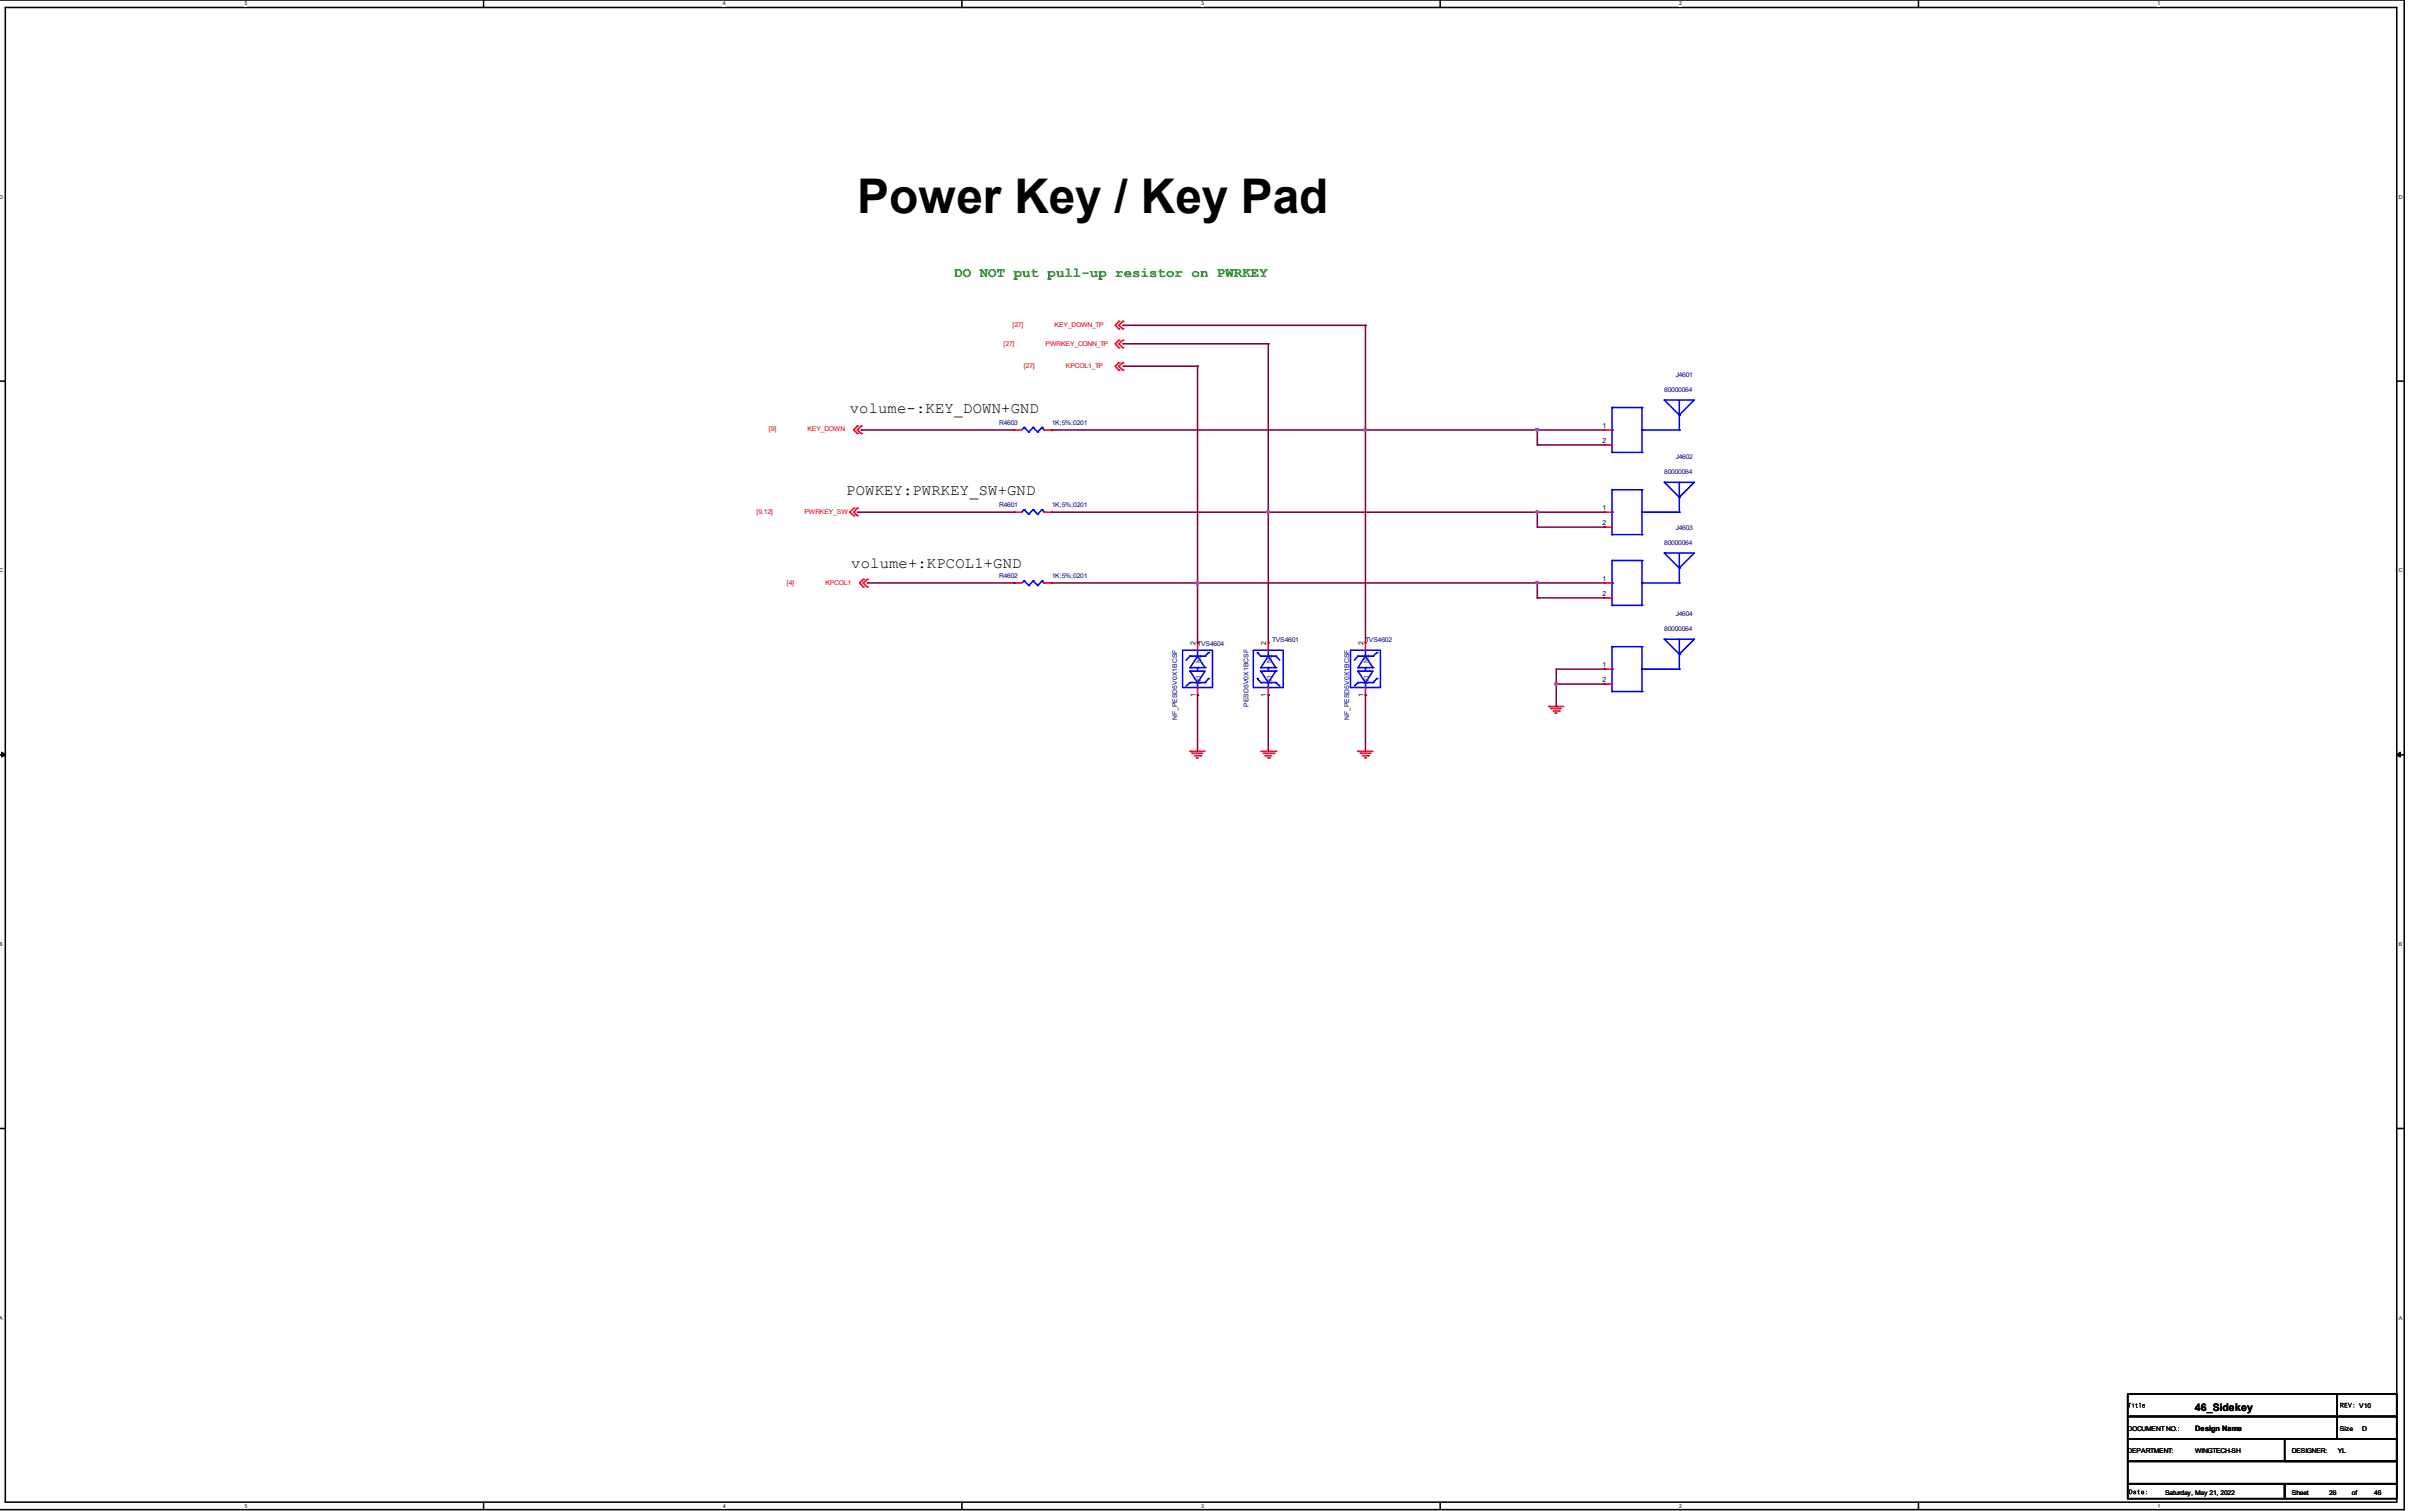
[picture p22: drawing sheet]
<svg xmlns="http://www.w3.org/2000/svg" width="205mm" height="128mm" viewBox="0 0 205 128" stroke-linecap="round" stroke-linejoin="round" font-family="sans-serif">
<defs><g id="words">
<text font-size="4.1" x="72.8" y="18.1">Power Key / Key Pad</text>
<g font-size="1.3">
<text x="72.2" y="35.1">volume-:KEY_DOWN+GND</text>
<text x="71.9" y="42">POWKEY:PWRKEY_SW+GND</text>
<text x="72.3" y="48.3">volume+:KPCOL1+GND</text>
</g>
<text font-size="1.2" fill="#008000" x="81.1" y="23.5">DO NOT put pull-up resistor on PWRKEY</text>
<text font-size=".9" x="186.5" y="119.9">46_Sidekey</text>
<g font-size=".6" fill="#f00">
<text x="85.3" y="29.4">[27]</text>
<text x="86" y="27.8">[27]</text>
<text x="88.8" y="29.4">PWRKEY_CONN_TP</text>
<text x="89.6" y="27.8">KEY_DOWN_TP</text>
<text x="87" y="31.3">[27]</text>
<text x="90.6" y="31.3">KPCOL1_TP</text>
<text x="65.3" y="36.6">[9]</text>
<text x="68.6" y="36.6">KEY_DOWN</text>
<text x="64.3" y="43.7">[9,12]</text>
<text x="68.4" y="43.7">PWRKEY_SW</text>
<text x="66.9" y="49.7">[4]</text>
<text x="70.1" y="49.7">KPCOL1</text>
</g>
<g font-size=".6" fill="#000080">
<text x="141.4" y="33.3">80000064</text>
<text x="142.4" y="32">J4601</text>
<text x="84.9" y="36.1">R4603</text>
<text x="89.4" y="36.1">1K;5%;0201</text>
<text x="141.4" y="40.3">80000064</text>
<text x="142.4" y="39">J4602</text>
<text x="84.9" y="43.1">R4601</text>
<text x="89.4" y="43.1">1K;5%;0201</text>
<text x="141.4" y="46.3">80000064</text>
<text x="142.4" y="45">J4603</text>
<text x="84.9" y="49.2">R4602</text>
<text x="89.4" y="49.2">1K;5%;0201</text>
<text x="141.4" y="53.6">80000064</text>
<text x="142.4" y="52.3">J4604</text>
<text x="101.8" y="54.9">TVS4604</text>
<text x="108.1" y="54.5">TVS4601</text>
<text x="116" y="54.5">TVS4602</text>
<text x="100" y="61.2" transform="rotate(-90 100 61.2)">NF_PESD5V0X1BCSF</text>
<text x="106.1" y="60.1" transform="rotate(-90 106.1 60.1)">PESD5V0X1BCSF</text>
<text x="114.6" y="61.2" transform="rotate(-90 114.6 61.2)">NF_PESD5V0X1BCSF</text>
</g>
<g font-size=".6">
<text x="136.2" y="36.4">1</text>
<text x="136.2" y="37.6">2</text>
<text x="136.2" y="43.3">1</text>
<text x="136.2" y="44.6">2</text>
<text x="136.2" y="49.4">1</text>
<text x="136.2" y="50.6">2</text>
<text x="101.6" y="59.2" transform="rotate(-90 101.6 59.2)">1</text>
<text x="101.6" y="54.8" transform="rotate(-90 101.6 54.8)">2</text>
<text x="107.6" y="59.2" transform="rotate(-90 107.6 59.2)">1</text>
<text x="107.6" y="54.8" transform="rotate(-90 107.6 54.8)">2</text>
<text x="115.9" y="59.2" transform="rotate(-90 115.9 59.2)">1</text>
<text x="115.9" y="54.8" transform="rotate(-90 115.9 54.8)">2</text>
<text x="136.2" y="56.7">1</text>
<text x="136.2" y="58">2</text>
<text x="200.5" y="119.6">V10</text>
<text x="180.8" y="121.5">DOCUMENT NO.:</text>
<text x="180.8" y="123.5">DEPARTMENT:</text>
<text x="186.5" y="121.6">Design Name</text>
<text x="186.5" y="123.4">WINGTECH-SH</text>
<text x="194.7" y="123.5">DESIGNER:</text>
<text x="198.6" y="123.4">YL</text>
<text x="198.8" y="121.5">Size</text>
<text x="200.7" y="121.5">D</text>
<text x="184" y="127">Saturday, May 21, 2022</text>
<text x="194.7" y="127.1">Sheet</text>
<text x="197.9" y="127.1">26</text>
<text x="199.8" y="127">of</text>
<text x="201.7" y="127.1">46</text>
</g>
<g font-size=".6" fill="#004080">
<text x="102.1" y="58.1" transform="rotate(-90 102.1 58.1)">N1</text>
<text x="102.1" y="56.3" transform="rotate(-90 102.1 56.3)">N2</text>
<text x="108.1" y="58.1" transform="rotate(-90 108.1 58.1)">N1</text>
<text x="108.1" y="56.3" transform="rotate(-90 108.1 56.3)">N2</text>
<text x="116.3" y="58.1" transform="rotate(-90 116.3 58.1)">N1</text>
<text x="116.3" y="56.3" transform="rotate(-90 116.3 56.3)">N2</text>
</g>
<g font-size=".5">
<text x="20.8" y=".5">5</text>
<text x="61.4" y=".5">4</text>
<text x="102.1" y=".5">3</text>
<text x="142.7" y=".5">2</text>
<text x="183.3" y=".5">1</text>
<text x="0" y="16.9">D</text>
<text x="203.8" y="16.9">D</text>
<text x="0" y="48.6">C</text>
<text x="203.8" y="48.6">C</text>
<text x="0" y="80.4">B</text>
<text x="203.8" y="80.4">B</text>
<text x="0" y="112.1">A</text>
<text x="203.8" y="112.1">A</text>
<text x="20.8" y="128.1">5</text>
<text x="61.4" y="128.1">4</text>
<text x="102.1" y="128.1">3</text>
<text x="142.7" y="128.1">2</text>
<text x="183.3" y="128.1">1</text>
</g>
</g></defs>
<path d="M0 0h204.3v128.3h-204.4M.5 .6h203.2v127h-203.2z" fill="none" stroke="#000" stroke-width=".13"/>
<g fill="#fff">
<path d="M20.8 .1h.2v.5h-.2z"/>
<path d="M20.8 127.7h.2v.5h-.2z"/>
</g>
<path d="M41.1 0v.6M41.1 127.6v.7" fill="none" stroke="#000" stroke-width=".13"/>
<g fill="#fff">
<path d="M61.4 .1h.2v.5h-.2z"/>
<path d="M61.4 127.7h.2v.5h-.2z"/>
</g>
<path d="M81.7 0v.6M81.7 127.6v.7" fill="none" stroke="#000" stroke-width=".13"/>
<g fill="#fff">
<path d="M102.1 .1h.2v.5h-.2z"/>
<path d="M102.1 127.7h.2v.5h-.2z"/>
</g>
<path d="M122.4 0v.6M122.4 127.6v.7" fill="none" stroke="#000" stroke-width=".13"/>
<g fill="#fff">
<path d="M142.7 .1h.2v.5h-.2z"/>
<path d="M142.7 127.7h.2v.5h-.2z"/>
</g>
<path d="M163 0v.6M163 127.6v.7" fill="none" stroke="#000" stroke-width=".13"/>
<g fill="#fff">
<path d="M183.3 .1h.2v.5h-.2z"/>
<path d="M183.3 127.7h.2v.5h-.2z"/>
<path d="M0 16.5h.3v.5h-.3z"/>
<path d="M203.8 16.5h.3v.5h-.3z"/>
<path d="M0 48.3h.3v.5h-.3z"/>
<path d="M203.8 48.3h.3v.5h-.3z"/>
</g>
<path d="M0 32.4h.5M203.7 32.4h.6" fill="none" stroke="#000" stroke-width=".13"/>
<g fill="#fff">
<path d="M0 80h.2v.5h-.2z"/>
<path d="M203.8 80h.3v.5h-.3z"/>
</g>
<path d="M0 64.1h.5M203.7 64.1h.6" fill="none" stroke="#000" stroke-width=".13"/>
<path d="M.2 63.9l.3 .2-.3 .2zM203.7 64.1l.2-.2v.4z" fill="#000" stroke="#000" stroke-width=".13"/>
<g fill="#fff">
<path d="M0 111.8h.3v.5h-.3z"/>
<path d="M203.8 111.8h.3v.5h-.3z"/>
</g>
<path d="M0 95.9h.5M203.7 95.9h.6M180.8 118.4h17.8v2h-17.8zM198.6 118.4h5.1v2h-5.1zM180.8 126.1h13.3v1.2h-13.3zM180.8 124.2h22.9v1.9h-22.9zM180.8 122.3h22.9v1.9h-22.9zM180.8 120.4h17.8v1.9h-17.8zM194.1 126.1h9.6v1.2h-9.6zM194.1 122.3h9.6v1.9h-9.6zM198.6 120.4h5.1v1.9h-5.1z" fill="none" stroke="#000" stroke-width=".13"/>
<g fill="none" stroke="#f00" stroke-width=".13">
<path d="M72.8 36.8h.1M72.8 36.2h.1M72.8 36.2l-.3 .3 .3 .3M73.2 36.2l-.4 .3 .4 .3M73.2 36.8h.1M73.2 36.2h.1M86.2 36.5h.1M86.2 36.5h.6M88.7 36.5h.7M89.4 36.5h.1M95.1 31.5h.1M95.1 30.8h.1"/>
<path d="M95.1 27.9h.1M95.1 27.3h.1M95.1 29.5h.1M95.1 28.9h.1M95.1 30.8l-.3 .3 .3 .4M95.1 27.3l-.3 .3 .3 .3M95.1 28.9l-.3 .3 .3 .3M95.4 31.5h.1M95.4 30.8h.1M95.4 27.9h.1M95.4 27.3h.1M95.4 29.5h.1"/>
<path d="M95.4 28.9h.1M95.4 30.8l-.3 .3 .3 .4M95.4 27.3l-.3 .3 .3 .3M95.4 28.9l-.3 .3 .3 .3M136.3 36.5h.7M136.3 37.8h.7M136.3 36.5h.1M136.3 37.8h.1M72.5 43.2l-.3 .3 .3 .3M72.5 43.8h.1M72.5 43.2h.1M72.8 43.8h.1"/>
<path d="M72.8 43.2h.1M72.8 43.2l-.3 .3 .3 .3M73.3 49.2h.1M73.3 49.9h.1M73.3 49.2l-.2 .3 .2 .4M73.7 49.2h.1M73.7 49.9h.1M73.7 49.2l-.4 .3 .4 .4M86.2 49.5h.1M86.2 43.5h.1M86.2 49.5h.6M86.2 43.5h.6"/>
<path d="M88.7 49.5h.7M88.7 43.5h.7M89.4 49.5h.1M89.4 43.5h.1M101.8 59.1h.1M101.8 54.6h.1M101.8 54.6v.6M101.8 58.4v.7M107.8 59.1h.1M107.8 54.6h.1M107.8 54.6v.6M107.8 58.4v.7"/>
<path d="M116 59.1h.1M116 54.6h.1M116 54.6v.6M116 58.4v.7M136.3 56.9h.7M136.3 58.1h.7M136.3 49.5h.7M136.3 43.5h.7M136.3 44.8h.7M136.3 50.8h.7M136.3 56.9h.1M136.3 58.1h.1"/>
<path d="M136.3 43.5h.1M136.3 44.8h.1M136.3 49.5h.1M136.3 50.8h.1M101.1 63.8h.1M101.1 63.8h1.3M101.3 64h.9M101.3 64h.1M101.5 64.2h.5M101.7 64.4h.1M102 64.2h.1M107.1 63.8h1.3"/>
<path d="M107.3 64h.9M107.5 64.2h.1M107.5 64.2h.5M107.7 64.4h.1M107.8 64.4h.1M108.2 64h.1M108.4 63.8h.1M115.4 63.8h.1M115.4 63.8h1.3M115.6 64h.9M115.6 64h.1M115.8 64.2h.5"/>
<path d="M116 64.4h.1M116.3 64.2h.1M131.6 60h.1M131.6 60h1.3M131.8 60.2h.9M131.8 60.2h.1M132 60.4h.5M132.1 60.6h.1M132.1 60.6h.2M132.5 60.4h.1"/>
</g>
<g fill="#000">
<path d="M180.8 119.2h.3l-.1 .1v.3l-.1-.3zM181.2 119.2l.1 .1zM181.1 119.3h.2v.3l-.1-.2zM181.5 119.2l.1 .1-.1 .1v.1l.1 .1-.1-.1v-.1h-.1zM181.7 119.2h.2v.4l-.1-.4zM182.1 119.3h.1v.1l.1 .1h-.2h.2a.16 .16 0 0 1-.3 .1 .16 .16 0 0 1 .1-.3zM182.1 119.4h.1z"/>
<path d="M180.8 119.2h.3l-.1 .1v.3l-.1-.3zM181.2 119.2l.1 .1zM181.1 119.3h.2v.3l-.1-.2zM181.5 119.2l.1 .1-.1 .1v.1l.1 .1-.1-.1v-.1h-.1zM181.7 119.2h.2v.4l-.1-.4zM182.1 119.3h.1v.1l.1 .1h-.2h.2a.16 .16 0 0 1-.3 .1 .16 .16 0 0 1 .1-.3zM182.1 119.4h.1z"/>
<path d="M180.8 119.2h.3l-.1 .1v.3l-.1-.3zM181.2 119.2l.1 .1zM181.1 119.3h.2v.3l-.1-.2zM181.5 119.2l.1 .1-.1 .1v.1l.1 .1-.1-.1v-.1h-.1zM181.7 119.2h.2v.4l-.1-.4zM182.1 119.3h.1v.1l.1 .1h-.2h.2a.16 .16 0 0 1-.3 .1 .16 .16 0 0 1 .1-.3zM182.1 119.4h.1z"/>
<path d="M198.9 119.2h.2v.1l-.1 .1 .2 .2-.3-.2v.2zM198.9 119.2v.2l.2-.1zM199.2 119.2h.3h-.2v.2h.1h-.1v.1l.2 .1h-.3zM199.5 119.2l.2 .3 .1-.3-.1 .4zM200 119.3v.1zM200 119.5v.1z"/>
<path d="M198.9 119.2h.2v.1l-.1 .1 .2 .2-.3-.2v.2zM198.9 119.2v.2l.2-.1zM199.2 119.2h.3h-.2v.2h.1h-.1v.1l.2 .1h-.3zM199.5 119.2l.2 .3 .1-.3-.1 .4zM200 119.3v.1zM200 119.5v.1z"/>
<path d="M198.9 119.2h.2v.1l-.1 .1 .2 .2-.3-.2v.2zM198.9 119.2v.2l.2-.1zM199.2 119.2h.3h-.2v.2h.1h-.1v.1l.2 .1h-.3zM199.5 119.2l.2 .3 .1-.3-.1 .4zM200 119.3v.1zM200 119.5v.1z"/>
<path d="M180.9 126.6a.21 .21 0 0 1 .3 .2 .21 .21 0 0 1-.3 .2zM181 126.6v.3h.1a.16 .16 0 0 0 0-.2 .16 .16 0 0 0-.1-.1zM181.3 126.7h.2v.3l-.2-.1v-.1h.2l-.1-.1-.1 .1zM181.3 126.9a.1 .1 0 0 0 .2 0 .1 .1 0 0 0-.2 0zM181.6 126.7l.1-.1v.1h.1h-.1v.2l.1 .1-.1-.1zM182 126.7h.1l.1 .1h-.2v.1h.2a.14 .14 0 0 1-.2 0 .14 .14 0 0 1 0-.2zM182 126.7v.1h.1zM182.4 126.9v.1z"/>
<path d="M180.9 126.6a.21 .21 0 0 1 .3 .2 .21 .21 0 0 1-.3 .2zM181 126.6v.3h.1a.16 .16 0 0 0 0-.2 .16 .16 0 0 0-.1-.1zM181.3 126.7h.2v.3l-.2-.1v-.1h.2l-.1-.1-.1 .1zM181.3 126.9a.1 .1 0 0 0 .2 0 .1 .1 0 0 0-.2 0zM181.6 126.7l.1-.1v.1h.1h-.1v.2l.1 .1-.1-.1zM182 126.7h.1l.1 .1h-.2v.1h.2a.14 .14 0 0 1-.2 0 .14 .14 0 0 1 0-.2zM182 126.7v.1h.1zM182.4 126.9v.1z"/>
<path d="M180.9 126.6a.21 .21 0 0 1 .3 .2 .21 .21 0 0 1-.3 .2zM181 126.6v.3h.1a.16 .16 0 0 0 0-.2 .16 .16 0 0 0-.1-.1zM181.3 126.7h.2v.3l-.2-.1v-.1h.2l-.1-.1-.1 .1zM181.3 126.9a.1 .1 0 0 0 .2 0 .1 .1 0 0 0-.2 0zM181.6 126.7l.1-.1v.1h.1h-.1v.2l.1 .1-.1-.1zM182 126.7h.1l.1 .1h-.2v.1h.2a.14 .14 0 0 1-.2 0 .14 .14 0 0 1 0-.2zM182 126.7v.1h.1zM182.4 126.9v.1z"/>
</g>
<g fill="none" stroke="#00f" stroke-width=".13">
<path d="M87 36.3h.1M87 36.3l.4 .4M87 36.3l-.2 .2M87.4 36.7h.1M87.8 36.3l-.4 .4M87.8 36.3h.1M87.8 36.3l.4 .4M88.2 36.7h.1M88.5 36.3l-.3 .4M88.5 36.3h.1M88.5 36.3l.2 .2M88.7 36.5h.1"/>
<path d="M137 34.6h.1M137 38.4h.1M137 36.5h.1M137 34.6v3.8M137 38.4h2.5M137 34.6h2.5M139.5 36.5h.1M139.5 34.6h.1M139.5 38.4h.1M139.5 34.6v3.8M139.5 36.5h3.2M141.4 34h.1"/>
<path d="M141.4 34l1.3 1.3M141.4 34h2.6l-1.3 1.3M142.7 35.3h.1M142.7 36.5h.1M142.7 34v2.5M87 49.4h.1M87 43.3h.1M87 49.4l.4 .3M87 43.3l.4 .4M87 49.4l-.2 .1M87 43.3l-.2 .2M87.4 49.7h.1"/>
<path d="M87.4 43.7h.1M87.8 49.4l-.4 .3M87.8 43.3l-.4 .4M87.8 49.4h.1M87.8 43.3h.1M87.8 49.4l.4 .3M87.8 43.3l.4 .4M88.2 49.7h.1M88.2 43.7h.1M88.5 49.4l-.3 .3M88.5 43.3l-.3 .4M88.5 49.4h.1"/>
<path d="M88.5 43.3h.1M88.5 49.4l.2 .1M88.5 43.3l.2 .2M88.7 49.5h.1M88.7 43.5h.1M100.5 55.2h2.5v3.2h-2.5zM101.1 57l.7 1M101.1 55.8h.1M101.1 56.7h.1M101.1 57h.1M101.1 58h.1M101.1 55.8h1.3"/>
<path d="M101.1 58h1.3M101.1 56.7h1.3M101.1 57h1.3l-.6 1M101.1 55.8l-.3 .3M101.1 58l-.3 .3M101.8 55.8h.1M101.8 56.7h.1M101.8 58h.1M101.8 58.4h.1M101.8 55.8l.6 .9M101.8 55.2v.6M101.8 56.7v.3"/>
<path d="M101.8 58v.4M101.8 55.8l-.7 .9M102.4 55.8h.1M102.4 56.7h.1M102.4 58h.1M102.7 55.5h.1M102.7 57.7h.1M102.7 55.5l-.3 .3M102.7 57.7l-.3 .3M106.5 55.2h2.5v3.2h-2.5zM106.8 55.5h.1M106.8 57.7h.1"/>
<path d="M106.8 55.5l.3 .3M106.8 57.7l.3 .3M107.1 55.8h1.3M107.1 58h1.3M107.1 55.8h.1M107.1 56.7h.1M107.1 58h.1M107.1 56.7h1.3M107.8 55.8l.6 .9M107.8 55.8h.1M107.8 56.7h.1M107.8 58h.1"/>
<path d="M107.8 58.4h.1M107.8 55.8l-.7 .9M107.8 55.2v.6M107.8 56.7v.3M107.8 58v.4M108.4 55.8h.1M108.4 56.7h.1M108.4 57h.1M108.4 58h.1M108.4 57l-.6 1M108.4 55.8l.3 .3M108.4 58l.3 .3"/>
<path d="M108.4 57h-1.3l.7 1M114.8 55.2h2.5v3.2h-2.5zM115.4 57l.6 1M115.4 55.8h.1M115.4 56.7h.1M115.4 57h.1M115.4 58h.1M115.4 55.8h1.3M115.4 58h1.3M115.4 55.8l-.3 .3M115.4 58l-.3 .3M115.4 56.7h1.3"/>
<path d="M115.4 57h1.3l-.7 1M116 55.8h.1M116 56.7h.1M116 58h.1M116 58.4h.1M116 55.8l.7 .9M116 55.2v.6M116 56.7v.3M116 58v.4M116 55.8l-.6 .9M116.7 55.8h.1M116.7 56.7h.1"/>
<path d="M116.7 58h.1M117 55.5h.1M117 57.7h.1M117 55.5l-.3 .3M117 57.7l-.3 .3M137 54.9h.1M137 58.8h.1M137 56.9h.1M137 41.6h.1M137 45.4h.1M137 43.5h.1M137 47.6h.1"/>
<path d="M137 51.4h.1M137 49.5h.1M137 41.6v3.8M137 47.6v3.8M137 54.9v3.9M137 58.8h2.5M137 45.4h2.5M137 51.4h2.5M137 54.9h2.5M137 41.6h2.5M137 47.6h2.5M139.5 56.9h.1"/>
<path d="M139.5 54.9h.1M139.5 58.8h.1M139.5 43.5h.1M139.5 41.6h.1M139.5 45.4h.1M139.5 49.5h.1M139.5 47.6h.1M139.5 51.4h.1M139.5 56.9h3.2M139.5 41.6v3.8M139.5 47.6v3.8M139.5 54.9v3.9"/>
<path d="M139.5 43.5h3.2M139.5 49.5h3.2M141.4 54.3h.1M141.4 41h.1M141.4 47h.1M141.4 54.3l1.3 1.3M141.4 41l1.3 1.2M141.4 47l1.3 1.3M141.4 54.3h2.6l-1.3 1.3M141.4 41h2.6l-1.3 1.2M141.4 47h2.6l-1.3 1.3M142.7 55.6h.1"/>
<path d="M142.7 56.9h.1M142.7 42.2h.1M142.7 43.5h.1M142.7 48.3h.1M142.7 49.5h.1M142.7 41v2.5M142.7 47v2.5M142.7 54.3v2.6"/>
</g>
<g fill="none" stroke="#800040" stroke-width=".13">
<path d="M73.2 36.5h13M73.2 36.5h.1M89.4 36.5h46.9M89.4 36.5h.1M95.4 27.6h20.6M95.4 29.2h12.4M95.4 31.1h6.4M101.8 31.1h.1M101.8 31.1v23.5M107.8 29.2h.1M107.8 29.2v25.4M116 36.5h.1"/>
<path d="M116 27.6h.1M116 27.6v27M130.6 36.5h.1M130.6 37.8h.1M130.6 36.5v1.3M130.6 37.8h5.7M72.8 43.5h13.4M73.7 49.5h12.5M86.2 43.5h.1M86.2 49.5h.1M89.4 43.5h46.9M89.4 43.5h.1"/>
<path d="M89.4 49.5h46.9M101.8 59.1h.1M101.8 49.5h.1M101.8 54.6h.1M101.8 59.1v4.7M107.8 43.5h.1M107.8 59.1h.1M107.8 59.1v4.7M116 59.1h.1M116 59.1v4.7M130.6 49.5h.1M130.6 43.5h.1"/>
<path d="M130.6 50.8h.1M130.6 43.5v1.3h5.7M130.6 49.5v1.3M130.6 50.8h5.7M132.2 58.1h.1M132.2 58.1h4.1M136.3 56.9h-4.1v3.1M136.3 58.1h.1M136.3 44.8h.1M136.3 43.5h.1M136.3 56.9h.1M132.2 60h.1"/>
</g>
<g fill="#f0f" stroke="#f0f" stroke-width=".13">
<circle cx="107.7" cy="43.5" r=".11"/>
<circle cx="132.2" cy="58.1" r=".11"/>
<circle cx="130.6" cy="43.5" r=".11"/>
<circle cx="116" cy="36.5" r=".11"/>
<circle cx="130.6" cy="36.5" r=".11"/>
<circle cx="101.7" cy="49.5" r=".11"/>
<circle cx="130.6" cy="49.5" r=".11"/>
</g>
<use href="#words"/>
</svg>
